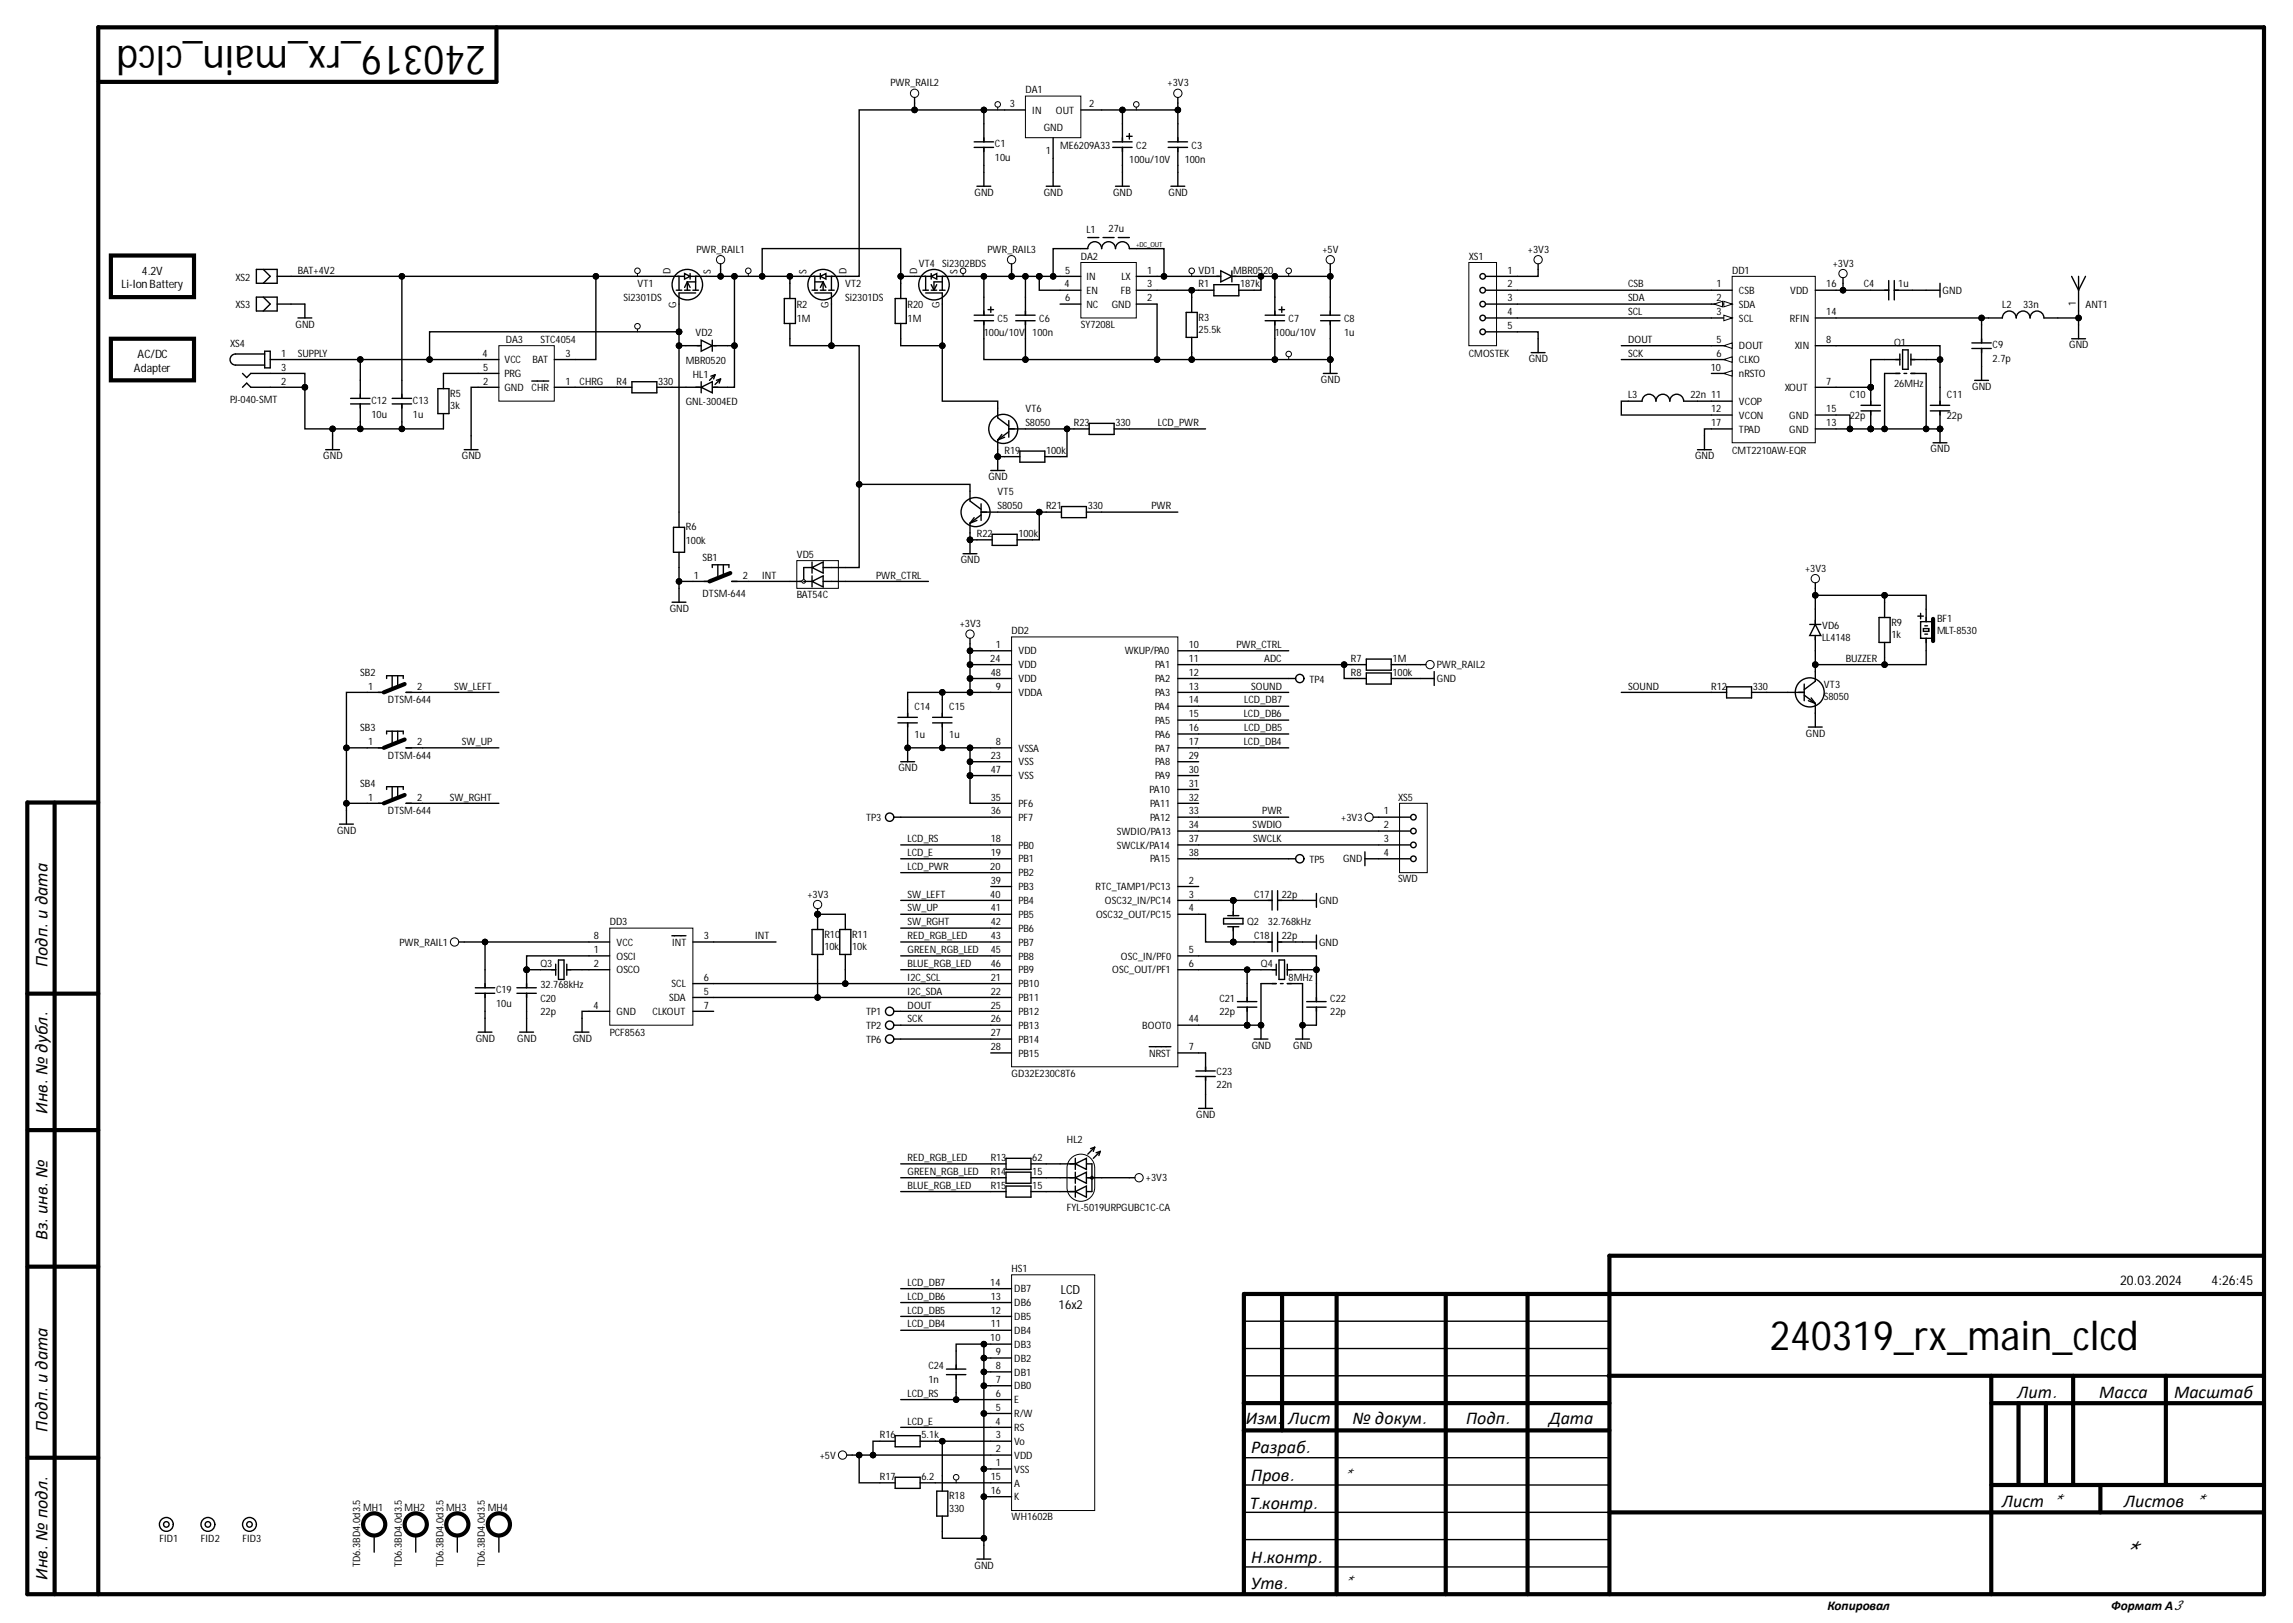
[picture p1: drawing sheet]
<svg xmlns="http://www.w3.org/2000/svg" width="420mm" height="297mm" viewBox="0 0 420 297" stroke-linecap="round" stroke-linejoin="round" font-family="sans-serif">
<defs><g id="words">
<g font-size="7.4">
<text x="89" y="8.4" transform="rotate(-180 89 8.4)">240319_rx_main_clcd</text>
<text x="324" y="247">240319_rx_main_clcd</text>
</g>
<text font-size="5" x="388.2" y="285.8">*</text>
<g font-size="3.3">
<text x="8.7" y="177" transform="rotate(-90 8.7 177)">Подп. и дата</text>
<text x="8.7" y="203.9" transform="rotate(-90 8.7 203.9)">Инв. № дубл.</text>
<text x="8.7" y="227" transform="rotate(-90 8.7 227)">Вз. инв. №</text>
<text x="369.4" y="255.8">Лит.</text>
<text x="384.3" y="255.8">Масса</text>
<text x="398" y="255.8">Масштаб</text>
<text x="8.7" y="262" transform="rotate(-90 8.7 262)">Подп. и дата</text>
<text x="228.1" y="260.6">Изм.</text>
<text x="235.9" y="260.6">Лист</text>
<text x="247.6" y="260.6">№ докум.</text>
<text x="268.4" y="260.6">Подп.</text>
<text x="283.6" y="260.6">Дата</text>
<text x="229.1" y="266">Разраб.</text>
<text x="229.1" y="271">Пров.</text>
<text x="366.6" y="275.9">Лист *</text>
<text x="388.9" y="275.9">Листов *</text>
<text x="228.8" y="276.1">Т.контр.</text>
<text x="229.1" y="286">Н.контр.</text>
<text x="8.7" y="289.1" transform="rotate(-90 8.7 289.1)">Инв. № подл.</text>
<text x="229.1" y="290.8">Утв.</text>
</g>
<g font-size="2.9">
<text x="245.7" y="270.8">*</text>
<text x="245.8" y="290.4">*</text>
</g>
<g font-size="2.5">
<text x="388.1" y="235.2">20.03.2024</text>
<text x="404.9" y="235.2">4:26:45</text>
<text x="334.6" y="294.6">Копировал</text>
<text x="386.5" y="294.6">Формат А3</text>
</g>
<g font-size="2.3">
<text x="193.8" y="239.6">16x2</text>
<text x="194.2" y="236.8">LCD</text>
</g>
<g font-size="2.1">
<text x="22.2" y="52.8">Li-IonBattery</text>
<text x="26" y="50.2">4.2V</text>
<text x="25.2" y="65.5">AC/DC</text>
<text x="24.5" y="68">Adapter</text>
</g>
<g font-size="1.9">
<text x="163" y="15.8">PWR_RAIL2</text>
<text x="187.7" y="17.1">DA1</text>
<text x="213.8" y="15.8">+3V3</text>
<text x="184.9" y="19.6">3</text>
<text x="189" y="20.8">IN</text>
<text x="191.1" y="23.9">GND</text>
<text x="193.3" y="20.8">OUT</text>
<text x="199.4" y="19.6">2</text>
<text x="182.1" y="27">C1</text>
<text x="182.1" y="29.5">10u</text>
<text x="191.4" y="28.2">1</text>
<text x="194.1" y="27.2">ME6209A33</text>
<text x="206.8" y="29.8">100u/10V</text>
<text x="208" y="27.2">C2</text>
<text x="216.9" y="29.8">100n</text>
<text x="218.2" y="27.2">C3</text>
<text x="178.4" y="35.9">GND</text>
<text x="191.1" y="35.9">GND</text>
<text x="203.8" y="35.9">GND</text>
<text x="213.9" y="35.9">GND</text>
<text x="127.5" y="46.3">PWR_RAIL1</text>
<text x="180.8" y="46.3">PWR_RAIL3</text>
<text x="197.9" y="47.5">DA2</text>
<text x="198.9" y="42.7">L1</text>
<text x="202.9" y="42.5">27u</text>
<text x="242.1" y="46.3">+5V</text>
<text x="268.9" y="47.5">XS1</text>
<text x="279.7" y="46.3">+3V3</text>
<text x="43.1" y="51.3">XS2</text>
<text x="54.5" y="50.1">BAT+4V2</text>
<text x="116.7" y="52.6">VT1</text>
<text x="122.8" y="50.1" transform="rotate(-90 122.8 50.1)">D</text>
<text x="130.1" y="50.1" transform="rotate(-90 130.1 50.1)">S</text>
<text x="147.6" y="50.1" transform="rotate(-90 147.6 50.1)">S</text>
<text x="154.7" y="52.6">VT2</text>
<text x="155" y="50.1" transform="rotate(-90 155 50.1)">D</text>
<text x="167.9" y="50.1" transform="rotate(-90 167.9 50.1)">D</text>
<text x="168.2" y="48.8">VT4 Si2302BDS</text>
<text x="175.3" y="50.1" transform="rotate(-90 175.3 50.1)">S</text>
<text x="194.9" y="52.6">4</text>
<text x="195" y="50.1">5</text>
<text x="198.9" y="51.3">IN</text>
<text x="198.9" y="53.8">EN</text>
<text x="205.2" y="53.8">FB</text>
<text x="205.3" y="51.3">LX</text>
<text x="210.1" y="50.1">1</text>
<text x="210.1" y="52.6">3</text>
<text x="219.4" y="52.6">R1</text>
<text x="219.4" y="50.1">VD1</text>
<text x="225.8" y="50.1">MBR0520</text>
<text x="227" y="52.6">187k</text>
<text x="276" y="50.1">1</text>
<text x="276" y="52.6">2</text>
<text x="298.1" y="52.6">CSB</text>
<text x="314.2" y="52.6">1</text>
<text x="317.1" y="50.1">DD1</text>
<text x="318.4" y="53.8">CSB</text>
<text x="327.8" y="53.8">VDD</text>
<text x="334.4" y="52.6">16</text>
<text x="335.5" y="48.8">+3V3</text>
<text x="341.2" y="52.6">C4</text>
<text x="347.5" y="52.6">1u</text>
<text x="355.7" y="53.8">GND</text>
<text x="43.1" y="56.4">XS3</text>
<text x="54.1" y="60">GND</text>
<text x="114.2" y="55.1">Si2301DS</text>
<text x="123.8" y="56.4" transform="rotate(-90 123.8 56.4)">G</text>
<text x="145.9" y="56.4">R2</text>
<text x="145.9" y="59">1M</text>
<text x="151.7" y="56.4" transform="rotate(-90 151.7 56.4)">G</text>
<text x="154.7" y="55.1">Si2301DS</text>
<text x="166.2" y="56.4">R20</text>
<text x="166.2" y="59">1M</text>
<text x="172" y="56.4" transform="rotate(-90 172 56.4)">G</text>
<text x="182.7" y="59">C5</text>
<text x="190.3" y="59">C6</text>
<text x="195" y="55.1">6</text>
<text x="197.9" y="60">SY7208L</text>
<text x="198.9" y="56.3">NC</text>
<text x="203.5" y="56.3">GND</text>
<text x="210.1" y="55.1">2</text>
<text x="219.4" y="58.7">R3</text>
<text x="235.9" y="59">C7</text>
<text x="246.1" y="59">C8</text>
<text x="276" y="55.1">3</text>
<text x="276" y="57.7">4</text>
<text x="298.1" y="55.1">SDA</text>
<text x="298.1" y="57.7">SCL</text>
<text x="314.2" y="55.1">2</text>
<text x="314.2" y="57.7">3</text>
<text x="318.4" y="56.3">SDA</text>
<text x="318.4" y="58.9">SCL</text>
<text x="327.7" y="58.9">RFIN</text>
<text x="334.4" y="57.7">14</text>
<text x="366.6" y="56.4">L2</text>
<text x="370.4" y="56.4">33n</text>
<text x="380" y="56" transform="rotate(-90 380 56)">1</text>
<text x="381.8" y="56.4">ANT1</text>
<text x="42.1" y="63.5">XS4</text>
<text x="51.5" y="65.3">1</text>
<text x="54.5" y="65.3">SUPPLY</text>
<text x="88.4" y="65.3">4</text>
<text x="92.6" y="62.8">DA3</text>
<text x="98.9" y="62.8">STC4054</text>
<text x="103.5" y="65.3">3</text>
<text x="127.3" y="61.5">VD2</text>
<text x="180.1" y="61.5">100u/10V</text>
<text x="189" y="61.5">100n</text>
<text x="219.4" y="61">25.5k</text>
<text x="233.4" y="61.5">100u/10V</text>
<text x="246.1" y="61.5">1u</text>
<text x="268.9" y="65.3">CMOSTEK</text>
<text x="276" y="60.2">5</text>
<text x="298.1" y="62.8">DOUT</text>
<text x="298.1" y="65.3">SCK</text>
<text x="314.2" y="65.3">6</text>
<text x="314.2" y="62.8">5</text>
<text x="318.4" y="63.9">DOUT</text>
<text x="328.6" y="63.9">XIN</text>
<text x="334.4" y="62.8">8</text>
<text x="346.8" y="63.3">Q1</text>
<text x="364.8" y="63.8">C9</text>
<text x="378.8" y="63.8">GND</text>
<text x="51.5" y="70.4">2</text>
<text x="51.5" y="67.8">3</text>
<text x="88.5" y="67.8">5</text>
<text x="88.5" y="70.4">2</text>
<text x="92.3" y="69">PRG</text>
<text x="92.3" y="66.5">VCC</text>
<text x="92.3" y="71.6">GND</text>
<text x="97.3" y="71.6">CHR</text>
<text x="97.5" y="66.5">BAT</text>
<text x="103.5" y="70.4">1</text>
<text x="106.1" y="70.4">CHRG</text>
<text x="112.9" y="70.4">R4</text>
<text x="120.5" y="70.4">330</text>
<text x="125.6" y="66.6">MBR0520</text>
<text x="126.8" y="69.1">HL1</text>
<text x="241.8" y="70.1">GND</text>
<text x="279.9" y="66.3">GND</text>
<text x="313.2" y="67.8">10</text>
<text x="318.4" y="66.5">CLKO</text>
<text x="318.4" y="69">nRSTO</text>
<text x="326.7" y="71.6">XOUT</text>
<text x="334.4" y="70.4">7</text>
<text x="346.8" y="70.9">26MHz</text>
<text x="361.1" y="71.4">GND</text>
<text x="364.8" y="66.3">2.7p</text>
<text x="42.1" y="73.7">PJ-040-SMT</text>
<text x="68" y="73.9">C12</text>
<text x="68" y="76.5">10u</text>
<text x="75.6" y="73.9">C13</text>
<text x="75.6" y="76.5">1u</text>
<text x="82.4" y="72.7">R5</text>
<text x="82.4" y="74.9">3k</text>
<text x="125.6" y="74.2">GNL-3004ED</text>
<text x="187.7" y="75.5">VT6</text>
<text x="187.7" y="78">S8050</text>
<text x="196.6" y="78">R23</text>
<text x="204.2" y="78">330</text>
<text x="212" y="78">LCD_PWR</text>
<text x="298.1" y="72.9">L3</text>
<text x="309.5" y="72.9">22n 11</text>
<text x="313.3" y="75.5">12</text>
<text x="313.3" y="78">17</text>
<text x="318.4" y="76.6">VCON</text>
<text x="318.4" y="74.1">VCOP</text>
<text x="327.6" y="76.6">GND</text>
<text x="334.4" y="78">13</text>
<text x="334.4" y="75.5">15</text>
<text x="338.7" y="72.9">C10</text>
<text x="338.7" y="76.7">22p</text>
<text x="356.4" y="72.9">C11</text>
<text x="356.4" y="76.7">22p</text>
<text x="183.9" y="83.1">R19</text>
<text x="191.5" y="83.1">100k</text>
<text x="317.1" y="83.1">CMT2210AW-EQR</text>
<text x="318.4" y="79.2">TPAD</text>
<text x="327.6" y="79.2">GND</text>
<text x="353.5" y="82.8">GND</text>
<text x="59.2" y="84.1">GND</text>
<text x="84.6" y="84.1">GND</text>
<text x="181" y="87.9">GND</text>
<text x="310.3" y="84.1">GND</text>
<text x="182.7" y="90.7">VT5</text>
<text x="182.7" y="93.2">S8050</text>
<text x="191.5" y="93.2">R21</text>
<text x="199.1" y="93.2">330</text>
<text x="210.8" y="93.2">PWR</text>
<text x="125.6" y="97">R6</text>
<text x="125.6" y="99.6">100k</text>
<text x="178.8" y="98.3">R22</text>
<text x="186.5" y="98.3">100k</text>
<text x="127" y="105.9">1</text>
<text x="128.6" y="102.6">SB1</text>
<text x="136" y="105.9">2</text>
<text x="139.5" y="105.9">INT</text>
<text x="145.9" y="102.1">VD5</text>
<text x="160.4" y="105.9">PWR_CTRL</text>
<text x="175.9" y="103.1">GND</text>
<text x="330.5" y="104.6">+3V3</text>
<text x="122.6" y="112">GND</text>
<text x="128.6" y="109.2">DTSM-644</text>
<text x="145.9" y="109.5">BAT54C</text>
<text x="354.7" y="113.8">BF1</text>
<text x="175.7" y="114.8">+3V3</text>
<text x="182.3" y="118.6">1</text>
<text x="185.2" y="116.1">DD2</text>
<text x="186.5" y="119.8">VDD</text>
<text x="205.9" y="119.8">WKUP/PA0</text>
<text x="217.7" y="118.6">10</text>
<text x="226.4" y="118.6">PWR_CTRL</text>
<text x="333.6" y="115">VD6</text>
<text x="333.6" y="117.3">LL4148</text>
<text x="346.3" y="114.5">R9</text>
<text x="346.3" y="116.8">1k</text>
<text x="354.7" y="116.1">MLT-8530</text>
<text x="66" y="123.7">SB2</text>
<text x="181.3" y="121.1">24</text>
<text x="181.4" y="123.7">48</text>
<text x="186.5" y="122.3">VDD</text>
<text x="186.5" y="124.9">VDD</text>
<text x="211.5" y="122.3">PA1</text>
<text x="211.5" y="124.9">PA2</text>
<text x="217.7" y="121.1">11</text>
<text x="217.7" y="123.7">12</text>
<text x="231.4" y="121.1">ADC</text>
<text x="239.7" y="124.9">TP4</text>
<text x="247.3" y="121.1">R7</text>
<text x="247.3" y="123.7">R8</text>
<text x="255" y="121.1">1M</text>
<text x="255" y="123.7">100k</text>
<text x="263.1" y="122.3">PWR_RAIL2</text>
<text x="263.1" y="124.9">GND</text>
<text x="333.9" y="125.9">VT3</text>
<text x="337.9" y="121.1">BUZZER</text>
<text x="67.4" y="126.2">1</text>
<text x="71" y="128.7">DTSM-644</text>
<text x="76.4" y="126.2">2</text>
<text x="83.1" y="126.2">SW_LEFT</text>
<text x="167.4" y="130">C14</text>
<text x="173.8" y="130">C15</text>
<text x="182.3" y="126.2">9</text>
<text x="186.5" y="127.4">VDDA</text>
<text x="211.4" y="129.9">PA4</text>
<text x="211.5" y="127.4">PA3</text>
<text x="217.7" y="126.2">13</text>
<text x="217.7" y="128.7">14</text>
<text x="217.7" y="131.3">15</text>
<text x="227.7" y="131.3">LCD_DB6</text>
<text x="227.8" y="128.7">LCD_DB7</text>
<text x="229.1" y="126.2">SOUND</text>
<text x="298.1" y="126.2">SOUND</text>
<text x="313.3" y="126.2">R12</text>
<text x="320.9" y="126.2">330</text>
<text x="333.9" y="128.2">S8050</text>
<text x="66" y="133.8">SB3</text>
<text x="67.4" y="136.4">1</text>
<text x="76.4" y="136.4">2</text>
<text x="84.6" y="136.4">SW_UP</text>
<text x="167.4" y="135.1">1u</text>
<text x="173.8" y="135.1">1u</text>
<text x="182.3" y="136.4">8</text>
<text x="186.5" y="137.5">VSSA</text>
<text x="211.5" y="132.5">PA5</text>
<text x="211.5" y="135">PA6</text>
<text x="211.5" y="137.5">PA7</text>
<text x="217.7" y="133.8">16</text>
<text x="217.7" y="136.4">17</text>
<text x="227.7" y="136.4">LCD_DB4</text>
<text x="227.8" y="133.8">LCD_DB5</text>
<text x="330.6" y="134.8">GND</text>
<text x="66" y="144">SB4</text>
<text x="71" y="138.9">DTSM-644</text>
<text x="164.5" y="141.2">GND</text>
<text x="181.4" y="138.9">23</text>
<text x="181.4" y="141.4">47</text>
<text x="186.5" y="140.1">VSS</text>
<text x="186.5" y="142.6">VSS</text>
<text x="211.5" y="140.1">PA8</text>
<text x="211.5" y="142.6">PA9</text>
<text x="217.7" y="138.9">29</text>
<text x="217.7" y="141.4">30</text>
<text x="217.7" y="144">31</text>
<text x="67.4" y="146.5">1</text>
<text x="71" y="149.1">DTSM-644</text>
<text x="76.4" y="146.5">2</text>
<text x="82.4" y="146.5">SW_RGHT</text>
<text x="181.4" y="146.5">35</text>
<text x="181.4" y="149.1">36</text>
<text x="186.5" y="147.7">PF6</text>
<text x="210.5" y="145.2">PA10</text>
<text x="210.6" y="147.7">PA11</text>
<text x="217.7" y="146.5">32</text>
<text x="217.7" y="149.1">33</text>
<text x="231.1" y="149.1">PWR</text>
<text x="253.3" y="149.1">1</text>
<text x="256" y="146.5">XS5</text>
<text x="61.7" y="152.6">GND</text>
<text x="158.6" y="150.3">TP3</text>
<text x="166.2" y="154.1">LCD_RS</text>
<text x="181.4" y="154.1">18</text>
<text x="186.5" y="155.3">PB0</text>
<text x="186.5" y="150.2">PF7</text>
<text x="204.5" y="152.8">SWDIO/PA13</text>
<text x="204.5" y="155.3">SWCLK/PA14</text>
<text x="210.6" y="150.2">PA12</text>
<text x="217.7" y="151.6">34</text>
<text x="217.7" y="154.1">37</text>
<text x="229.3" y="151.6">SWDIO</text>
<text x="229.4" y="154.1">SWCLK</text>
<text x="245.6" y="150.2">+3V3</text>
<text x="253.3" y="154.1">3</text>
<text x="253.3" y="151.6">2</text>
<text x="166.2" y="156.7">LCD_E</text>
<text x="166.2" y="159.2">LCD_PWR</text>
<text x="181.3" y="159.2">20</text>
<text x="181.4" y="156.7">19</text>
<text x="181.4" y="161.7">39</text>
<text x="186.5" y="157.9">PB1</text>
<text x="186.5" y="160.4">PB2</text>
<text x="210.6" y="157.9">PA15</text>
<text x="217.7" y="161.7">2</text>
<text x="217.7" y="156.7">38</text>
<text x="239.7" y="157.9">TP5</text>
<text x="245.9" y="157.9">GND</text>
<text x="253.3" y="156.7">4</text>
<text x="256" y="161.5">SWD</text>
<text x="147.8" y="164.3">+3V3</text>
<text x="166.2" y="166.8">SW_UP</text>
<text x="166.2" y="164.3">SW_LEFT</text>
<text x="181.3" y="164.3">40</text>
<text x="181.4" y="166.8">41</text>
<text x="186.5" y="162.9">PB3</text>
<text x="186.5" y="165.5">PB4</text>
<text x="200.6" y="162.9">RTC_TAMP1/PC13</text>
<text x="202.3" y="165.5">OSC32_IN/PC14</text>
<text x="217.7" y="166.8">4</text>
<text x="217.7" y="164.3">3</text>
<text x="229.6" y="164.3">C17</text>
<text x="234.7" y="164.3">22p</text>
<text x="241.5" y="165.5">GND</text>
<text x="73.1" y="173.1">PWR_RAIL1</text>
<text x="108.7" y="171.9">8</text>
<text x="111.6" y="169.4">DD3</text>
<text x="112.9" y="173.1">VCC</text>
<text x="123" y="173.1">INT</text>
<text x="128.9" y="171.9">3</text>
<text x="138.3" y="171.9">INT</text>
<text x="150.9" y="171.6">R10</text>
<text x="150.9" y="173.9">10k</text>
<text x="156" y="171.6">R11</text>
<text x="156" y="173.9">10k</text>
<text x="166.2" y="171.9">RED_RGB_LED</text>
<text x="166.2" y="169.4">SW_RGHT</text>
<text x="181.4" y="169.4">42</text>
<text x="181.4" y="171.9">43</text>
<text x="186.5" y="168">PB5</text>
<text x="186.5" y="170.5">PB6</text>
<text x="186.5" y="173.1">PB7</text>
<text x="200.7" y="168">OSC32_OUT/PC15</text>
<text x="228.3" y="169.4">Q2</text>
<text x="229.6" y="171.9">C18</text>
<text x="232.1" y="169.4">32.768kHz</text>
<text x="234.7" y="171.9">22p</text>
<text x="241.5" y="173.1">GND</text>
<text x="98.9" y="177">Q3</text>
<text x="108.7" y="174.4">1</text>
<text x="108.7" y="177">2</text>
<text x="112.9" y="175.6">OSCI</text>
<text x="112.9" y="178.2">OSCO</text>
<text x="128.9" y="179.5">6</text>
<text x="166.2" y="179.5">I2C_SCL</text>
<text x="166.2" y="174.4">GREEN_RGB_LED</text>
<text x="166.2" y="177">BLUE_RGB_LED</text>
<text x="181.4" y="179.5">21</text>
<text x="181.4" y="174.4">45</text>
<text x="181.4" y="177">46</text>
<text x="186.5" y="175.6">PB8</text>
<text x="186.5" y="178.2">PB9</text>
<text x="203.6" y="178.2">OSC_OUT/PF1</text>
<text x="205.2" y="175.6">OSC_IN/PF0</text>
<text x="217.7" y="174.4">5</text>
<text x="217.7" y="177">6</text>
<text x="230.9" y="177">Q4</text>
<text x="235.9" y="179.5">8MHz</text>
<text x="90.8" y="181.8">C19</text>
<text x="90.8" y="184.3">10u</text>
<text x="98.9" y="180.8">32.768kHz</text>
<text x="98.9" y="183.3">C20</text>
<text x="98.9" y="185.9">22p</text>
<text x="108.7" y="184.6">4</text>
<text x="112.9" y="185.8">GND</text>
<text x="119.5" y="185.8">CLKOUT</text>
<text x="122.5" y="183.2">SDA</text>
<text x="123" y="180.7">SCL</text>
<text x="128.9" y="182">5</text>
<text x="128.9" y="184.6">7</text>
<text x="158.6" y="185.9">TP1</text>
<text x="166.2" y="184.6">DOUT</text>
<text x="166.2" y="182">I2C_SDA</text>
<text x="181.4" y="182">22</text>
<text x="181.4" y="184.6">25</text>
<text x="186.5" y="180.7">PB10</text>
<text x="186.5" y="183.2">PB11</text>
<text x="186.5" y="185.8">PB12</text>
<text x="223.2" y="183.3">C21</text>
<text x="223.2" y="185.9">22p</text>
<text x="243.5" y="183.3">C22</text>
<text x="243.5" y="185.9">22p</text>
<text x="87.1" y="190.7">GND</text>
<text x="94.7" y="190.7">GND</text>
<text x="104.9" y="190.7">GND</text>
<text x="111.6" y="189.7">PCF8563</text>
<text x="158.6" y="188.4">TP2</text>
<text x="158.6" y="190.9">TP6</text>
<text x="166.2" y="187.1">SCK</text>
<text x="181.4" y="187.1">26</text>
<text x="181.4" y="189.7">27</text>
<text x="186.5" y="188.3">PB13</text>
<text x="186.5" y="190.8">PB14</text>
<text x="209.1" y="188.3">BOOT0</text>
<text x="217.7" y="187.1">44</text>
<text x="229.2" y="191.9">GND</text>
<text x="236.8" y="191.9">GND</text>
<text x="181.4" y="192.2">28</text>
<text x="185.2" y="197">GD32E230C8T6</text>
<text x="186.5" y="193.4">PB15</text>
<text x="210.4" y="193.4">NRST</text>
<text x="217.7" y="192.2">7</text>
<text x="222.7" y="196.8">C23</text>
<text x="222.7" y="199.1">22n</text>
<text x="195.3" y="209.2">HL2</text>
<text x="219" y="204.6">GND</text>
<text x="166.2" y="212.5">RED_RGB_LED</text>
<text x="166.2" y="215">GREEN_RGB_LED</text>
<text x="181.4" y="215">R14</text>
<text x="181.4" y="212.5">R13</text>
<text x="189" y="215">15</text>
<text x="189" y="212.5">62</text>
<text x="166.2" y="217.6">BLUE_RGB_LED</text>
<text x="181.4" y="217.6">R15</text>
<text x="189" y="217.6">15</text>
<text x="195.3" y="221.6">FYL-5019URPGUBC1C-CA</text>
<text x="209.8" y="216.2">+3V3</text>
<text x="185.2" y="232.8">HS1</text>
<text x="166.2" y="237.9">LCD_DB6</text>
<text x="166.2" y="235.3">LCD_DB7</text>
<text x="181.3" y="235.3">14</text>
<text x="181.4" y="237.9">13</text>
<text x="185.7" y="236.5">DB7</text>
<text x="185.7" y="239.1">DB6</text>
<text x="166.2" y="243">LCD_DB4</text>
<text x="166.2" y="240.4">LCD_DB5</text>
<text x="181.3" y="245.5">10</text>
<text x="181.4" y="240.4">12</text>
<text x="181.4" y="243">11</text>
<text x="185.7" y="241.6">DB5</text>
<text x="185.7" y="244.1">DB4</text>
<text x="170" y="250.6">C24</text>
<text x="182.3" y="248">9</text>
<text x="182.3" y="250.6">8</text>
<text x="185.7" y="246.7">DB3</text>
<text x="185.7" y="249.2">DB2</text>
<text x="185.7" y="251.8">DB1</text>
<text x="166.2" y="255.6">LCD_RS</text>
<text x="170" y="253.1">1n</text>
<text x="182.3" y="253.1">7</text>
<text x="182.3" y="255.6">6</text>
<text x="185.7" y="254.3">DB0</text>
<text x="185.7" y="256.8">E</text>
<text x="161.1" y="263.3">R16</text>
<text x="166.2" y="260.7">LCD_E</text>
<text x="168.7" y="263.3">5.1k</text>
<text x="182.2" y="260.7">4</text>
<text x="182.3" y="258.2">5</text>
<text x="182.3" y="263.3">3</text>
<text x="185.7" y="259.4">R/W</text>
<text x="185.7" y="261.9">RS</text>
<text x="150.1" y="267">+5V</text>
<text x="182.3" y="265.8">2</text>
<text x="182.3" y="268.3">1</text>
<text x="185.7" y="264.4">Vo</text>
<text x="185.7" y="267">VDD</text>
<text x="185.7" y="269.5">VSS</text>
<text x="161.1" y="270.9">R17</text>
<text x="168.7" y="270.9">6.2</text>
<text x="173.8" y="274.4">R18</text>
<text x="181.4" y="270.9">15</text>
<text x="181.4" y="273.4">16</text>
<text x="185.7" y="272.1">A</text>
<text x="185.7" y="274.6">K</text>
<text x="66.5" y="276.5">MH1</text>
<text x="74.1" y="276.5">MH2</text>
<text x="81.7" y="276.5">MH3</text>
<text x="89.3" y="276.5">MH4</text>
<text x="173.8" y="276.7">330</text>
<text x="185.2" y="278.2">WH1602B</text>
<text x="29.2" y="282.3">FID1</text>
<text x="36.8" y="282.3">FID2</text>
<text x="44.4" y="282.3">FID3</text>
<text x="66" y="286.9" transform="rotate(-90 66 286.9)">TD6.3BD4.0d3.5</text>
<text x="73.6" y="286.9" transform="rotate(-90 73.6 286.9)">TD6.3BD4.0d3.5</text>
<text x="81.2" y="286.9" transform="rotate(-90 81.2 286.9)">TD6.3BD4.0d3.5</text>
<text x="88.8" y="286.9" transform="rotate(-90 88.8 286.9)">TD6.3BD4.0d3.5</text>
<text x="178.4" y="287.1">GND</text>
</g>
<text font-size="1.3" x="208" y="45.2">+DC_OUT</text>
</g></defs>
<g fill="none" stroke="#000" stroke-width=".76">
<path d="M90.9 5v10h-72.8M5 146.9v144.9h409.5v-286.8h-396.5v286.8M5.1 146.9h12.9M10 146.9v144.9M5 181.9h13M5.1 206.8h12.9M5.1 231.8h12.9M234.7 236.9v24.9M244.7 236.8v55M264.7 236.8v55M279.7 236.8v55M414.5 236.8h-186.8v54.8"/>
<path d="M414.5 229.8h-119.8v62M227.7 256.8h67M294.5 251.8h120M364.6 251.8v40M364.6 256.8h49.9M369.6 256.8v15M374.6 256.8v15M379.6 251.8v20M396.5 251.8v20M5.1 266.8h12.9M227.7 261.8h67M294.7 276.8h119.8"/>
<path d="M364.6 271.8h49.9M384.5 271.8v5"/>
</g>
<path d="M215.6 17.8v1.1M60.9 79.8v2.5M59.6 82.3h2.6M227.7 246.8h67M227.7 241.8h67M227.7 251.8h67M227.7 276.8h67M227.7 266.8h67M227.7 271.8h67M227.7 281.8h67M227.7 286.8h67" fill="none" stroke="#000" stroke-width=".25"/>
<circle cx="215.6" cy="17.1" r=".76" fill="none" stroke="#000" stroke-width=".18"/>
<path d="M91.3 63.3h10.2v10.1h-10.2z" fill-rule="evenodd" fill="#fff"/>
<path d="M91.3 63.3h10.2v10.1h-10.2z" fill="none" stroke="#000" stroke-width=".18"/>
<g fill="none" stroke="#000" stroke-width=".25">
<path d="M121.8 50.6h3.5M123.8 53.1h1M124.3 50.6v2.5M125.3 53.1h1M126.3 50.6h3.1M126.3 50.1v1M126.9 53.1h1M127.4 53.6h-3.1v2.1M127.4 50.6v2.5M127.4 51.6h-1.6v1.5M64.2 72.9h3.5M64.2 73.9h3.5"/>
<path d="M66 69.6v3.3M66 73.9v3.3M71.8 72.9h3.5M71.8 73.9h3.5M73.6 69.6v3.3M73.6 73.9v3.3M80.2 71.1h2v4.6h-2zM81.2 68.3v2.8M81.2 75.7v2.8M87.5 68.3h3.8M87.5 65.8h3.8M87.5 70.9h3.8"/>
<path d="M97.4 69.7h3.1M101.5 65.8h3.8M101.5 70.9h3.8"/>
<circle cx="125.8" cy="52.1" r="2.79"/>
</g>
<path d="M125.3 50.1l1 .5-1 .5z" fill="#fff"/>
<g fill="none" stroke="#000" stroke-width=".25">
<path d="M178.4 26h3.5M178.4 27h3.5M180.1 22.7v3.3M180.1 27v3.3M125.3 50.1l1 .5-1 .5zM125.3 52.6l.5-1 .5 1M125.6 63.3h2.8M128.4 62.2l2 1.1-2 1zM130.4 63.3h2.8M130.4 62.2v2.1M123.3 96.5h2v4.6h-2zM124.3 93.7v2.8"/>
<path d="M123 110.2h2.6M124.3 101.1v2.8M124.3 107.7v2.5"/>
</g>
<path d="M187.7 17.6h10.2v7.6h-10.2z" fill-rule="evenodd" fill="#fff"/>
<path d="M187.7 17.6h10.2v7.6h-10.2z" fill="none" stroke="#000" stroke-width=".18"/>
<g fill="none" stroke="#000" stroke-width=".25">
<path d="M178.9 34.1h2.5M180.1 31.5v2.6M183.9 20.1h3.8M191.5 34.1h2.6M192.8 25.2v3.8M192.8 31.5v2.6M197.9 20.1h3.8M213.9 26h3.5M213.9 27h3.5M214.4 34.1h2.5M215.6 22.7v3.3M215.6 27v3.3"/>
<path d="M215.6 31.5v2.6M143.6 54.6h2v4.6h-2zM144.6 51.8v2.8M144.6 59.2v2.8M147.1 50.6h3.1M148.7 53.1h1M149.2 53.6h3v2.1M149.2 50.6v2.5M149.2 51.6h1.5v1.5M150.2 53.1h1M150.2 50.1v1M151.2 50.6h3.6"/>
<path d="M151.7 53.1h1M152.2 50.6v2.5"/>
<circle cx="150.7" cy="52.1" r="2.79"/>
</g>
<path d="M20.3 46.8h15.2v7.6h-15.2z" fill="none" stroke="#000" stroke-width=".76"/>
<path d="M150.2 50.6l1-.5v1z" fill="#fff"/>
<g fill="none" stroke="#000" stroke-width=".25">
<path d="M203.7 26h3.6M203.7 27h3.6M204.2 34.1h2.6M205.5 22.7v3.3M205.5 27v3.3M205.5 31.5v2.6M206.3 24.9h1M206.8 24.4v1.1M131.9 48.3v1M150.2 50.6l1-.5v1zM150.2 52.6l.5-1 .5 1M125.6 70.9h2.8"/>
<path d="M128.4 69.9v2M130.4 70.9h2.8M130.9 68.6l-1 1M130.9 68.6l-.2 .8M130.9 68.6l-.7 .2M131.9 69.4l-1 1M131.9 69.4l-.2 .7M131.9 69.4l-.7 .2"/>
</g>
<circle cx="131.9" cy="47.5" r=".76" fill="none" stroke="#000" stroke-width=".18"/>
<path d="M128.4 70.9l2-1v2z" fill="#fff"/>
<path d="M128.4 70.9l2-1v2z" fill="none" stroke="#000" stroke-width=".25"/>
<path d="M256.2 147h5.1v12.7h-5.1z" fill-rule="evenodd" fill="#fff"/>
<path d="M256.2 147h5.1v12.7h-5.1z" fill="none" stroke="#000" stroke-width=".18"/>
<g fill="none" stroke="#000" stroke-width=".25">
<path d="M112.9 70.9h2.8M115.7 69.9h4.6v2h-4.6zM120.3 70.9h2.7M126.9 106.4h3M130.4 103.9v-.5h3v.5M131.4 103.4v2.5M132.4 103.4v2M134 106.4h3M252.4 149.6h5.9M252.4 154.6h5.9M252.4 157.2h5.9M252.4 152.1h5.9"/>
<path d="M218.9 196h3.6M218.9 197h3.6M220.7 192.7v3.3M220.7 197v3.3"/>
<circle cx="258.8" cy="152.1" r=".51"/>
<circle cx="258.8" cy="154.6" r=".51"/>
<circle cx="258.8" cy="157.2" r=".51"/>
<circle cx="258.8" cy="149.6" r=".51"/>
</g>
<path d="M133.7 104.9l-3.8 1.5" fill="none" stroke="#000" stroke-width=".76"/>
<path d="M185.2 116.6h30.4v78.6h-30.4z" fill-rule="evenodd" fill="#fff"/>
<g fill="none" stroke="#000" stroke-width=".18">
<path d="M185.2 116.6h30.4v78.6h-30.4z"/>
<circle cx="225.8" cy="164.8" r=".51"/>
<circle cx="225.8" cy="172.4" r=".51"/>
</g>
<g fill="none" stroke="#000" stroke-width=".25">
<path d="M181.4 119.1h3.8M215.6 119.1h3.8M67.2 136.9h3.1M67.2 126.7h3.1M70.8 124.2v-.5h3v.5M70.8 134.3v-.5h3v.5M71.8 123.7v2.5M71.8 133.8v2.6M72.8 123.7v2M72.8 133.8v2.1M74.3 136.9h3.1M74.3 126.7h3.1"/>
<path d="M181.4 136.9h3.8M181.4 126.7h3.8M181.4 121.6h3.8M181.4 124.2h3.8M181.4 139.4h3.8M215.6 136.9h3.8M215.6 126.7h3.8M215.6 121.6h3.8M215.6 124.2h3.8M215.6 129.3h3.8M215.6 131.8h3.8M215.6 134.3h3.8"/>
<path d="M215.6 139.4h3.8M67.2 147h3.1M70.8 144.5v-.5h3v.5M71.8 144v2.5M72.8 144v2M74.3 147h3.1M181.4 154.6h3.8M181.4 157.2h3.8M181.4 159.7h3.8M181.4 141.9h3.8M181.4 147h3.8M181.4 149.6h3.8"/>
<path d="M215.6 154.6h3.8M215.6 157.2h3.8M215.6 141.9h3.8M215.6 144.5h3.8M215.6 147h3.8M215.6 149.6h3.8M215.6 152.1h3.8M249.9 157.2h2.5M249.9 155.9v2.5M181.4 167.3h3.8M181.4 162.2h3.8M181.4 164.8h3.8"/>
<path d="M181.4 174.9h3.8M181.4 177.5h3.8M181.4 169.9h3.8M181.4 172.4h3.8M215.6 167.3h3.8M215.6 162.2h3.8M215.6 164.8h3.8M215.6 174.9h3.8M215.6 177.5h3.8M224 168.1h3.6v1h-3.6zM224.8 169.6h2M224.8 167.6h2"/>
<path d="M225.8 164.8v2.8M225.8 169.6v2.8M229.6 164.8h3.3M229.6 172.4h3.3M230.9 177.5h2.8M232.9 163v3.6M232.9 170.6v3.6M233.7 176.5v2M233.9 164.8h3.3M233.9 172.4h3.3M233.9 163v3.6M233.9 170.6v3.6"/>
<path d="M234.2 175.7h1v3.6h-1zM235.7 177.5h2.8M235.7 176.5v2M163.6 185.1h1.3M163.6 187.6h1.3M181.4 192.7h3.8M181.4 180h3.8M181.4 182.6h3.8M181.4 185.1h3.8M181.4 187.6h3.8M181.4 190.2h3.8M210.4 191.6h4"/>
<path d="M215.6 192.7h3.8M215.6 187.6h3.8M230.9 180h2.8M234.4 180h.5M235.7 180h2.8"/>
<circle cx="162.9" cy="187.6" r=".76"/>
<circle cx="162.9" cy="185.1" r=".76"/>
</g>
<g fill="#000">
<circle cx="225.8" cy="164.8" r=".51"/>
<circle cx="225.8" cy="172.4" r=".51"/>
</g>
<path d="M74.1 135.3l-3.8 1.6M74.1 125.2l-3.8 1.5M74.1 145.5l-3.8 1.5" fill="none" stroke="#000" stroke-width=".76"/>
<path d="M317.1 50.6h15.2v30.4h-15.2z" fill-rule="evenodd" fill="#fff"/>
<path d="M317.1 50.6h15.2v30.4h-15.2z" fill="none" stroke="#000" stroke-width=".18"/>
<path d="M332.3 58.2h3.9M313.3 76h3.8M313.3 65.8h3.8M332.3 76h3.9M332.3 78.5h3.9" fill="none" stroke="#000" stroke-width=".25"/>
<path d="M315.6 65.8l1.5-.5v1z" fill="#fff"/>
<path d="M315.6 65.8l1.5-.5v1z" fill="none" stroke="#000" stroke-width=".18"/>
<path d="M313.3 53.1h3.8M313.3 55.7h3.8M332.3 70.9h3.9M332.3 63.3h3.9" fill="none" stroke="#000" stroke-width=".25"/>
<path d="M315.6 55.1l1.5 .6-1.5 .5z" fill="#fff"/>
<path d="M315.6 55.1l1.5 .6-1.5 .5z" fill="none" stroke="#000" stroke-width=".18"/>
<path d="M313.8 55.7l1.6-.6v1.1z" fill="#fff"/>
<path d="M313.8 55.7l1.6-.6v1.1z" fill="none" stroke="#000" stroke-width=".18"/>
<path d="M313.3 68.3h3.8" fill="none" stroke="#000" stroke-width=".25"/>
<path d="M315.6 68.3l1.5-.5v1.1z" fill="#fff"/>
<path d="M315.6 68.3l1.5-.5v1.1z" fill="none" stroke="#000" stroke-width=".18"/>
<path d="M313.3 58.2h3.8M313.3 73.4h3.8" fill="none" stroke="#000" stroke-width=".25"/>
<path d="M315.6 57.7l1.5 .5-1.5 .5z" fill="#fff"/>
<path d="M315.6 57.7l1.5 .5-1.5 .5z" fill="none" stroke="#000" stroke-width=".18"/>
<path d="M332.3 53.1h3.9M313.3 63.3h3.8" fill="none" stroke="#000" stroke-width=".25"/>
<path d="M315.6 63.3l1.5-.5v1z" fill="#fff"/>
<g fill="none" stroke="#000" stroke-width=".18">
<path d="M315.6 63.3l1.5-.5v1z"/>
<circle cx="337.4" cy="50.1" r=".76"/>
<circle cx="342.5" cy="78.5" r=".51"/>
<circle cx="342.5" cy="70.9" r=".51"/>
<circle cx="355.2" cy="78.5" r=".51"/>
</g>
<g fill="none" stroke="#000" stroke-width=".25">
<path d="M337.4 50.8v1M342.5 53.1h3.3M345.8 51.3v3.6M346.8 53.1h3.3M346.8 51.3v3.6M352.6 53.1h2.6M355.2 51.8v2.6M362.8 59.5v3.3M364.1 58.2h2.5a1.27 1.27 0 0 1 1.3-1.3 1.27 1.27 0 0 1 1.2 1.3 1.27 1.27 0 0 1 1.3-1.3 1.27 1.27 0 0 1 1.3 1.3 1.27 1.27 0 0 1 1.2-1.3 1.27 1.27 0 0 1 1.3 1.3h2.5M379.3 50.6l1.2 2.5 1.3-2.5M380.5 50.6v6.3M298.1 73.4h2.5a1.27 1.27 0 0 1 1.3-1.2 1.27 1.27 0 0 1 1.3 1.2 1.27 1.27 0 0 1 1.2-1.2 1.27 1.27 0 0 1 1.3 1.2 1.27 1.27 0 0 1 1.3-1.2 1.27 1.27 0 0 1 1.2 1.2h2.6"/>
<path d="M313.3 78.5h3.8M340.7 74.2h3.6M340.7 75.2h3.6M342.5 70.9v3.3M342.5 75.2v3.3M353.4 74.2h3.6M353.4 75.2h3.6M355.2 70.9v3.3M355.2 75.2v5.8M361 63.8h3.6M361 62.8h3.6M362.8 63.8v3.3"/>
<path d="M353.9 81h2.5"/>
</g>
<g fill="#000">
<circle cx="342.5" cy="78.5" r=".51"/>
<circle cx="342.5" cy="70.9" r=".51"/>
<circle cx="355.2" cy="78.5" r=".51"/>
</g>
<path d="M268.9 48h5.1v15.3h-5.1z" fill-rule="evenodd" fill="#fff"/>
<g fill="none" stroke="#000" stroke-width=".18">
<path d="M268.9 48h5.1v15.3h-5.1z"/>
<circle cx="281.6" cy="47.5" r=".76"/>
<circle cx="250.7" cy="149.6" r=".76"/>
<circle cx="228.3" cy="187.6" r=".51"/>
<circle cx="230.9" cy="187.6" r=".51"/>
<circle cx="238.5" cy="187.6" r=".51"/>
</g>
<g fill="none" stroke="#000" stroke-width=".25">
<path d="M272 50.6h5.8M272 55.7h5.8M272 58.2h5.8M272 53.1h5.8M281.6 48.3v1M380.5 59.5v2.5M86.3 79.8v2.5M272 60.7h5.8M280.3 64.5h2.6M281.6 62v2.5M312.1 79.8v2.5M361.5 69.6h2.6"/>
<path d="M362.8 67.1v2.5M379.3 62h2.5M85 82.3h2.5M310.8 82.3h2.5M62.2 150.8h2.5M63.4 148.3v2.5M251.4 149.6h1M238.5 172.4h2.5M238.5 164.8h2.5M241 163.5v2.6M241 171.1v2.6M226.6 183.3h3.5"/>
<path d="M226.6 184.3h3.5M228.3 180v3.3M228.3 184.3v3.3M229.6 190.2h2.5M230.9 187.6v2.6M237.2 190.2h2.5M238.5 187.6v2.6M239.2 183.3h3.6M239.2 184.3h3.6M241 180v3.3M241 184.3v3.3M219.4 202.9h2.6"/>
<path d="M220.7 200.3v2.6M30.2 279h.3"/>
<circle cx="271.5" cy="53.1" r=".51"/>
<circle cx="271.5" cy="50.6" r=".51"/>
<circle cx="271.5" cy="58.2" r=".51"/>
<circle cx="271.5" cy="55.7" r=".51"/>
<circle cx="271.5" cy="60.7" r=".51"/>
<circle cx="30.5" cy="279" r="1.27"/>
</g>
<g fill="#000">
<circle cx="228.3" cy="187.6" r=".51"/>
<circle cx="230.9" cy="187.6" r=".51"/>
<circle cx="238.5" cy="187.6" r=".51"/>
</g>
<circle cx="30.5" cy="279" r=".51" fill="#fff"/>
<g fill="none" stroke="#000" stroke-width=".25">
<path d="M37.8 279h.3"/>
<circle cx="30.5" cy="279" r=".51"/>
<circle cx="38.1" cy="279" r="1.27"/>
</g>
<circle cx="38.1" cy="279" r=".51" fill="#fff"/>
<g fill="none" stroke="#000" stroke-width=".25">
<path d="M45.4 279h.3"/>
<circle cx="38.1" cy="279" r=".51"/>
<circle cx="45.7" cy="279" r="1.27"/>
</g>
<circle cx="45.7" cy="279" r=".51" fill="#fff"/>
<g fill="none" stroke="#000" stroke-width=".25">
<path d="M177.6 116.8v1M164.4 132.3h3.5M164.4 131.3h3.5M166.2 128v3.3M166.2 132.3v3.3M170.7 132.3h3.6M170.7 131.3h3.6M172.5 128v3.3M172.5 132.3v3.3M313.3 126.7h2.8M316.1 125.7h4.6v2h-4.6zM320.7 126.7h2.8"/>
<path d="M327.3 126.7h3M330.3 127.2l2 1.5M330.3 125.2v3M331.1 128.2l1.2 .5M331.1 133.1h2.5M331.6 127.7l.7 1M332.3 122.9v1.8l-2 1.5M332.3 128.7v4.4"/>
<circle cx="331.3" cy="126.7" r="2.66"/>
<circle cx="45.7" cy="279" r=".51"/>
</g>
<circle cx="177.6" cy="116.1" r=".76" fill="none" stroke="#000" stroke-width=".18"/>
<path d="M111.6 169.9h15.3v17.7h-15.3z" fill-rule="evenodd" fill="#fff"/>
<g fill="none" stroke="#000" stroke-width=".18">
<path d="M111.6 169.9h15.3v17.7h-15.3z"/>
<circle cx="243.5" cy="65.8" r=".51"/>
<circle cx="261.8" cy="121.6" r=".76"/>
<circle cx="96.4" cy="177.5" r=".51"/>
<circle cx="149.7" cy="165.5" r=".76"/>
<circle cx="149.7" cy="167.3" r=".51"/>
</g>
<g fill="none" stroke="#000" stroke-width=".25">
<path d="M242.3 68.3h2.5M243.5 65.8v2.5M345 65.8h2.8M345 68.3h2.8M347.8 64.8v2M348.3 64h1v3.6h-1zM348.6 68.3h.5M349.9 65.8h2.7M349.9 64.8v2M349.9 68.3h2.7M331.3 114.3h2.1M332.3 114.3l1.1 2h-2.1z"/>
<path d="M332.3 111.5v2.8M332.3 116.3v2.8M247.4 121.6h2.7M247.4 124.2h2.7M250.1 120.6h4.6v2.1h-4.6zM250.1 123.2h4.6v2h-4.6zM254.7 121.6h2.8M254.7 124.2h2.8M260 121.6h1.1M260 124.2h2.6M262.6 122.9v2.5M88.8 177.5v3.3"/>
<path d="M96.4 177.5v3.3M98.9 177.5h2.8M101.7 176.5v2M102.2 175.7h1.1v3.6h-1.1zM103.8 177.5h2.8M103.8 176.5v2M107.8 174.9h3.8M107.8 177.5h3.8M107.8 172.4h3.8M123 171.3h2.6M126.9 172.4h3.8M148.7 170.1h2v4.6h-2z"/>
<path d="M149.7 166.3v3.8M149.7 174.7v2.8M153.7 170.1h2.1v4.6h-2.1zM154.8 167.3v2.8M154.8 174.7v2.8M87 181.8h3.6M87 180.8h3.6M87.5 188.9h2.6M88.8 181.8v3.3M88.8 186.4v2.5M94.6 181.8h3.6M94.6 180.8h3.6"/>
<path d="M95.1 188.9h2.6M96.4 181.8v3.3M96.4 186.4v2.5M105.3 188.9h2.5M106.6 186.4v2.5M107.8 185.1h3.8M126.9 182.6h3.8M126.9 180h3.8M126.9 185.1h3.8"/>
</g>
<g fill="#000">
<circle cx="243.5" cy="65.8" r=".51"/>
<circle cx="96.4" cy="177.5" r=".51"/>
<circle cx="149.7" cy="167.3" r=".51"/>
</g>
<path d="M197.9 48h10.1v10.2h-10.1z" fill-rule="evenodd" fill="#fff"/>
<g fill="none" stroke="#000" stroke-width=".18">
<path d="M182.7 19.6v.5M208 19.6v.5M116.7 50.1v.5M137 50.1v.5M197.9 48h10.1v10.2h-10.1zM218.2 50.1v.5M235.9 50.1v.5M116.7 60.2v.5M235.9 65.3v.5"/>
<circle cx="167.4" cy="17.1" r=".76"/>
<circle cx="182.7" cy="19.1" r=".51"/>
<circle cx="208" cy="19.1" r=".51"/>
<circle cx="116.7" cy="49.6" r=".51"/>
<circle cx="116.7" cy="59.7" r=".51"/>
<circle cx="137" cy="49.6" r=".51"/>
<circle cx="218.2" cy="49.6" r=".51"/>
<circle cx="235.9" cy="49.6" r=".51"/>
<circle cx="243.5" cy="47.5" r=".76"/>
<circle cx="235.9" cy="64.8" r=".51"/>
<circle cx="332.3" cy="105.9" r=".76"/>
<circle cx="208.5" cy="215.5" r=".76"/>
<circle cx="154.3" cy="266.3" r=".76"/>
</g>
<g fill="none" stroke="#000" stroke-width=".25">
<path d="M167.4 17.8v1M46.9 49.3h3.8v2.5h-3.8zM46.9 54.4h3.8v2.5h-3.8zM48.2 49.3l1.3 1.3-1.3 1.2M48.2 54.4l1.3 1.3-1.3 1.2M50.7 50.6h2.6M50.7 55.7h2.6M54.5 58.2h2.6M55.8 55.7v2.5M178.4 57.7h3.5M178.4 58.7h3.5M180.1 54.4v3.3"/>
<path d="M180.1 58.7v3.3M180.9 56.7h1M181.4 56.2v1M186 57.7h3.5M186 58.7h3.5M187.7 54.4v3.3M187.7 58.7v3.3M194.1 50.6h3.8M194.1 53.1h3.8M194.1 55.7h3.8M197.9 45.5h1.3a1.27 1.27 0 0 1 1.2-1.3 1.27 1.27 0 0 1 1.3 1.3 1.27 1.27 0 0 1 1.3-1.3 1.27 1.27 0 0 1 1.2 1.3 1.27 1.27 0 0 1 1.3-1.3 1.27 1.27 0 0 1 1.3 1.3h1.2M199.2 43.5h2"/>
<path d="M201.9 43.5h2.1M204.7 43.5h2.1M208 50.6h3.8M208 53.1h3.8M208 55.7h3.8M217.2 57.2h2v4.5h-2zM218.2 54.4v2.8M219.4 53.1h2.8M220.7 50.6h2.8M222.2 52.1h4.6v2h-4.6zM223.5 49.6l2 1-2 1zM225.5 50.6h2.8"/>
<path d="M225.5 49.6v2M226.8 53.1h2.8M231.6 57.7h3.6M231.6 58.7h3.6M233.4 54.4v3.3M233.4 58.7v3.3M234.2 56.7h1M234.7 56.2v1M241.8 57.7h3.5M241.8 58.7h3.5M243.5 48.3v1M243.5 54.4v3.3"/>
<path d="M243.5 58.7v3.3M44.4 70.9l.8-.8 .7 .8h6.1M44.4 68.3l.8 .8 .7-.8h6.1M48.5 64.8h-5.4a1.02 1.02 0 0 0-1 1 1.02 1.02 0 0 0 1 1h5.4M48.5 64.3h1v3h-1zM49.5 65.8h2.5M218.2 61.7v2.8M332.3 106.7v1M344 113h2v4.6h-2zM345 110.2v2.8M345 117.6v2.8M351.1 112.8h1"/>
<path d="M351.6 113.8h2.1v3h-2.1zM351.6 112.3v1M352.1 115h1v.6h-1zM352.4 114.5h.5M352.4 116.1h.5M352.6 111.5v2.3M352.6 116.8v2.3M181.4 215.5h2.8M181.4 218.1h2.8M181.4 213h2.8M184.2 214.5h4.6v2.1h-4.6zM184.2 212h4.6v2h-4.6z"/>
<path d="M184.2 217.1h4.6v2h-4.6zM188.8 215.5h2.7M188.8 218.1h2.7M188.8 213h2.7M206.8 215.5h1M173.3 250.6h3.5M173.3 251.6h3.5M175.1 247.3v3.3M175.1 251.6v3.3M155 266.3h1M161.1 263.8h2.8M161.1 271.4h2.8"/>
<path d="M163.9 262.8h4.6v2h-4.6zM163.9 270.4h4.6v2h-4.6zM168.5 263.8h2.7M168.5 271.4h2.7M171.5 272.9h2v4.6h-2zM172.5 270.1v2.8M172.5 277.5v2.8M68.5 281.3v2.8M178.9 285.3h2.5M180.1 282.8v2.5"/>
</g>
<path d="M20.3 62h15.2v7.6h-15.2zM353.9 113.3v4" fill="none" stroke="#000" stroke-width=".76"/>
<circle cx="68.5" cy="279" r="2.03" fill="#fff"/>
<circle cx="68.5" cy="279" r="2.03" fill="none" stroke="#000" stroke-width=".76"/>
<path d="M76.1 281.3v2.8" fill="none" stroke="#000" stroke-width=".25"/>
<circle cx="76.1" cy="279" r="2.03" fill="#fff"/>
<circle cx="76.1" cy="279" r="2.03" fill="none" stroke="#000" stroke-width=".76"/>
<path d="M83.7 281.3v2.8" fill="none" stroke="#000" stroke-width=".25"/>
<circle cx="83.7" cy="279" r="2.03" fill="#fff"/>
<circle cx="83.7" cy="279" r="2.03" fill="none" stroke="#000" stroke-width=".76"/>
<path d="M91.3 281.3v2.8" fill="none" stroke="#000" stroke-width=".25"/>
<circle cx="91.3" cy="279" r="2.03" fill="#fff"/>
<circle cx="91.3" cy="279" r="2.03" fill="none" stroke="#000" stroke-width=".76"/>
<path d="M200.4 210l-1.2 1.2M200.4 210l-.7 .2M200.4 210l-.2 .7M201.4 210.7l-1.2 1.3M201.4 210.7l-.7 .3M201.4 210.7l-.2 .8" fill="none" stroke="#000" stroke-width=".25"/>
<path d="M196.3 211.8a2.53 2.53 0 0 1 2.7-.3 2.53 2.53 0 0 1 1.4 2.3v3.5a2.54 2.54 0 0 1-2.5 2.6 2.54 2.54 0 0 1-2.6-2.6v-3.5a2.54 2.54 0 0 1 1-2z" fill="#fff"/>
<path d="M196.3 211.8a2.53 2.53 0 0 1 2.7-.3 2.53 2.53 0 0 1 1.4 2.3v3.5a2.54 2.54 0 0 1-2.5 2.6 2.54 2.54 0 0 1-2.6-2.6v-3.5a2.54 2.54 0 0 1 1-2z" fill="none" stroke="#000" stroke-width=".18"/>
<path d="M194.1 213h2.5M196.9 217.1v2M198.9 218.1h1M199.2 215.5h2.5" fill="none" stroke="#000" stroke-width=".25"/>
<path d="M196.9 215.5l2-1v2.1z" fill="#fff"/>
<path d="M195.9 213h1M196.9 215.5l2-1v2.1zM196.9 212v2M198.9 213h1" fill="none" stroke="#000" stroke-width=".25"/>
<path d="M196.9 213l2-1v2z" fill="#fff"/>
<path d="M196.9 213l2-1v2zM196.9 214.5v2.1M198.9 215.5h1" fill="none" stroke="#000" stroke-width=".25"/>
<path d="M196.9 218.1l2-1v2z" fill="#fff"/>
<path d="M194.1 215.5h2.8M194.1 218.1h2.8M196.9 218.1l2-1v2zM199.8 215.4h.3v.3h-.3zM199.9 213v5.1" fill="none" stroke="#000" stroke-width=".25"/>
<g fill="none" stroke="#000" stroke-width=".18">
<path d="M175.1 270.9v.5"/>
<circle cx="175.1" cy="270.4" r=".51"/>
</g>
<path d="M185.2 233.3h15.2v43.2h-15.2z" fill-rule="evenodd" fill="#fff"/>
<path d="M185.2 233.3h15.2v43.2h-15.2z" fill="none" stroke="#000" stroke-width=".18"/>
<g fill="none" stroke="#000" stroke-width=".25">
<path d="M167.4 50.6h3.1M169 53.1h1M169.5 53.6h3v2.1M169.5 50.6v2.5M170.5 53.1h1M170.5 50.1v1M171.5 50.6h3.6M172 53.1h1M172.5 50.6v2.5M172.5 51.6h-1.5v1.5M181.4 235.9h3.8M181.4 238.4h3.8"/>
<path d="M181.4 240.9h3.8M181.4 243.5h3.8M181.4 246h3.8M181.4 248.5h3.8M181.4 251.1h3.8M181.4 253.6h3.8M181.4 256.2h3.8M181.4 258.7h3.8M181.4 261.2h3.8M181.4 263.8h3.8M181.4 266.3h3.8M181.4 268.8h3.8"/>
<path d="M181.4 271.4h3.8M181.4 273.9h3.8"/>
<circle cx="171" cy="52.1" r="2.79"/>
</g>
<path d="M170.5 50.6l1-.5v1z" fill="#fff"/>
<g fill="none" stroke="#000" stroke-width=".25">
<path d="M163.9 54.6h2v4.6h-2zM164.9 51.8v2.8M164.9 59.2v2.8M170.5 50.6l1-.5v1zM170.5 52.1l.5 1 .5-1M183.9 83.6h2.8M186.7 82.6h4.6v2h-4.6zM191.3 83.6h2.8M235.9 124.2h1.3M163.6 149.6h1.3M235.9 157.2h1.3M163.6 190.2h1.3"/>
<circle cx="238" cy="124.2" r=".76"/>
<circle cx="162.9" cy="149.6" r=".76"/>
<circle cx="238" cy="157.2" r=".76"/>
<circle cx="162.9" cy="190.2" r=".76"/>
</g>
<path d="M145.9 102.6h7.6v5.1h-7.6z" fill-rule="evenodd" fill="#fff"/>
<path d="M145.9 102.6h7.6v5.1h-7.6z" fill="none" stroke="#000" stroke-width=".18"/>
<path d="M147.1 103.9v2.5h-2.5M152.2 106.4h2.6M152.2 103.9h2.6" fill="none" stroke="#000" stroke-width=".25"/>
<circle cx="147.1" cy="106.4" r=".33" fill="#fff"/>
<g fill="none" stroke="#000" stroke-width=".18">
<path d="M176.3 50.1v.5"/>
<circle cx="167.4" cy="20.1" r=".51"/>
<circle cx="180.1" cy="20.1" r=".51"/>
<circle cx="205.5" cy="20.1" r=".51"/>
<circle cx="215.6" cy="20.1" r=".51"/>
<circle cx="73.6" cy="50.6" r=".51"/>
<circle cx="109.1" cy="50.6" r=".51"/>
<circle cx="131.9" cy="50.6" r=".51"/>
<circle cx="134.5" cy="50.6" r=".51"/>
<circle cx="139.5" cy="50.6" r=".51"/>
<circle cx="144.6" cy="50.6" r=".51"/>
<circle cx="164.9" cy="50.6" r=".51"/>
<circle cx="176.3" cy="49.6" r=".51"/>
<circle cx="180.1" cy="50.6" r=".51"/>
<circle cx="185.2" cy="47.5" r=".76"/>
<circle cx="185.2" cy="50.6" r=".51"/>
<circle cx="187.7" cy="50.6" r=".51"/>
<circle cx="190.3" cy="50.6" r=".51"/>
<circle cx="192.8" cy="50.6" r=".51"/>
<circle cx="213.1" cy="50.6" r=".51"/>
<circle cx="218.2" cy="53.1" r=".51"/>
<circle cx="230.9" cy="50.6" r=".51"/>
<circle cx="233.4" cy="50.6" r=".51"/>
<circle cx="243.5" cy="50.6" r=".51"/>
<circle cx="337.4" cy="53.1" r=".51"/>
<circle cx="362.8" cy="58.2" r=".51"/>
<circle cx="380.5" cy="58.2" r=".51"/>
<circle cx="55.8" cy="70.9" r=".51"/>
<circle cx="60.9" cy="78.5" r=".51"/>
<circle cx="66" cy="78.5" r=".51"/>
<circle cx="66" cy="65.8" r=".51"/>
<circle cx="73.6" cy="78.5" r=".51"/>
<circle cx="78.6" cy="65.8" r=".51"/>
<circle cx="124.3" cy="60.7" r=".51"/>
<circle cx="124.3" cy="63.3" r=".51"/>
<circle cx="134.5" cy="63.3" r=".51"/>
<circle cx="152.2" cy="63.3" r=".51"/>
<circle cx="172.5" cy="63.3" r=".51"/>
<circle cx="187.7" cy="65.8" r=".51"/>
<circle cx="195.3" cy="78.5" r=".51"/>
<circle cx="211.8" cy="65.8" r=".51"/>
<circle cx="218.2" cy="65.8" r=".51"/>
<circle cx="233.4" cy="65.8" r=".51"/>
<circle cx="243.5" cy="65.8" r=".51"/>
<circle cx="338.7" cy="78.5" r=".51"/>
<circle cx="342.5" cy="78.5" r=".51"/>
<circle cx="342.5" cy="70.9" r=".51"/>
<circle cx="345" cy="78.5" r=".51"/>
<circle cx="352.6" cy="78.5" r=".51"/>
<circle cx="355.2" cy="78.5" r=".51"/>
<circle cx="355.2" cy="65.8" r=".51"/>
<circle cx="157.3" cy="88.6" r=".51"/>
<circle cx="177.6" cy="98.8" r=".51"/>
<circle cx="182.7" cy="83.6" r=".51"/>
<circle cx="190.3" cy="93.7" r=".51"/>
<circle cx="124.3" cy="106.4" r=".51"/>
<circle cx="147.1" cy="106.4" r=".33"/>
<circle cx="177.6" cy="119.1" r=".51"/>
<circle cx="332.3" cy="109" r=".51"/>
<circle cx="345" cy="109" r=".51"/>
<circle cx="63.4" cy="136.9" r=".51"/>
<circle cx="166.2" cy="136.9" r=".51"/>
<circle cx="172.5" cy="136.9" r=".51"/>
<circle cx="172.5" cy="126.7" r=".51"/>
<circle cx="177.6" cy="136.9" r=".51"/>
<circle cx="177.6" cy="139.4" r=".51"/>
<circle cx="177.6" cy="121.6" r=".51"/>
<circle cx="177.6" cy="126.7" r=".51"/>
<circle cx="177.6" cy="124.2" r=".51"/>
<circle cx="246.1" cy="121.6" r=".51"/>
<circle cx="332.3" cy="121.6" r=".51"/>
<circle cx="345" cy="121.6" r=".51"/>
<circle cx="63.4" cy="147" r=".51"/>
<circle cx="177.6" cy="141.9" r=".51"/>
<circle cx="83.2" cy="172.4" r=".76"/>
<circle cx="88.8" cy="172.4" r=".51"/>
<circle cx="96.4" cy="177.5" r=".51"/>
<circle cx="149.7" cy="167.3" r=".51"/>
<circle cx="225.8" cy="164.8" r=".51"/>
<circle cx="225.8" cy="172.4" r=".51"/>
<circle cx="228.3" cy="177.5" r=".51"/>
<circle cx="241" cy="177.5" r=".51"/>
<circle cx="149.7" cy="182.6" r=".51"/>
<circle cx="154.8" cy="180" r=".51"/>
<circle cx="228.3" cy="187.6" r=".51"/>
<circle cx="230.9" cy="187.6" r=".51"/>
<circle cx="238.5" cy="187.6" r=".51"/>
<circle cx="175.1" cy="256.2" r=".51"/>
<circle cx="180.1" cy="253.6" r=".51"/>
<circle cx="180.1" cy="251.1" r=".51"/>
<circle cx="180.1" cy="248.5" r=".51"/>
<circle cx="180.1" cy="246" r=".51"/>
<circle cx="180.1" cy="258.7" r=".51"/>
<circle cx="157.3" cy="266.3" r=".51"/>
<circle cx="159.8" cy="266.3" r=".51"/>
<circle cx="172.5" cy="263.8" r=".51"/>
<circle cx="180.1" cy="273.9" r=".51"/>
<circle cx="180.1" cy="268.8" r=".51"/>
<circle cx="180.1" cy="281.5" r=".51"/>
</g>
<g fill="none" stroke="#000" stroke-width=".25">
<path d="M167.4 18.9v1.2h12.7M215.6 18.9v1.2M167.4 20.1h-10.1v30.5h-2.5M180.1 30.3v1.2M183.9 20.1h-3.8v2.6M192.8 29v2.5M201.7 20.1h13.9v2.6M205.5 20.1v2.6M205.5 30.3v1.2M215.6 30.3v1.2M53.3 50.6h55.8v15.2h-3.8M53.3 55.7h2.5"/>
<path d="M73.6 50.6v19M109.1 50.6h12.7M124.3 55.7v5M129.4 50.6h17.7M131.9 49.3v1.3M134.5 50.6v12.7h-1.3M139.5 50.6v-5.1h25.4v5.1h2.5M144.6 50.6v1.2M152.2 55.7v7.6M164.9 50.6v1.2M172.5 55.7v7.6M175.1 50.6h15.2"/>
<path d="M180.1 50.6v3.8M185.2 48.3v2.3M187.7 50.6v3.8M190.3 50.6v2.5h3.8M190.3 50.6h3.8M197.9 45.5h-5.1v5.1M208 45.5h5.1v5.1h7.6M211.8 55.7v10.1h31.7v-3.8M211.8 50.6h1.3M211.8 53.1h6.4M219.4 53.1h-1.2v1.3M228.3 50.6h2.6v2.5h-1.3"/>
<path d="M230.9 50.6h2.5v3.8M233.4 50.6h10.1v3.8M243.5 49.3v1.3M277.8 58.2h35.5M277.8 55.7h35.5M277.8 53.1h35.5M281.6 49.3v1.3h-3.8M336.2 58.2h27.9M336.2 53.1h6.3M337.4 51.8v1.3M350.1 53.1h2.5M362.8 58.2v1.3"/>
<path d="M376.7 58.2h3.8M380.5 56.9v2.6M52 65.8h14v3.8M52 70.9h3.8v7.6h5.1M52 68.3h3.8v2.6M66 65.8h21.5M66 77.2v1.3M73.6 77.2v1.3M81.2 78.5h-20.3v1.3M81.2 68.3h6.3M87.5 70.9h-1.2v8.9M105.3 70.9h7.6"/>
<path d="M123 70.9h2.6M124.3 60.7h-45.7v5.1M124.3 60.7v33M124.3 63.3h1.3M134.5 63.3v7.6h-1.3M144.6 62v1.3h12.7v40.6h-2.5M164.9 62v1.3h7.6v10.1h10.2v3.1l2 1.5M180.1 62v3.8h31.7M183.4 79.5l-.7 1M184.7 78.5h14.7M184.7 79l-2 1.5M184.7 77v3"/>
<path d="M187.7 62v3.8M195.3 78.5v5.1h-1.2M199.4 77.5h4.6v2h-4.6zM204 78.5h16.7M218.2 64.5v1.3M233.4 62v3.8M277.8 60.7h3.8v1.3M296.8 63.3h16.5M296.8 65.8h16.5M298.1 73.4h-1.3v2.6h16.5M310.8 73.4h2.5M313.3 78.5h-1.2v1.3"/>
<path d="M336.2 76h2.5v2.5h-2.5M336.2 63.3h19v7.6M338.7 78.5h16.5M345 65.8h-2.5v5.1h-6.3M345 68.3v10.2M352.6 65.8h2.6M352.6 68.3v10.2M157.3 88.6h20.3v3.1l2 1.5M177.6 95.8v5.5M177.6 98.8h4M178.4 94.7l-.8 1.1M178.9 95.2l-1.3 .6"/>
<path d="M179.6 93.7h14.7M179.6 94.2l-2 1.6M179.6 92.2v3M181.4 86.1h2.5M181.6 97.8h4.6v2h-4.6zM182.7 80.5v5.6M182.7 83.6h1.2M183.9 80l-1.2 .5M190.3 93.7v5.1h-4.1M194.3 92.7h4.6v2h-4.6zM198.9 93.7h16.7M124.3 103.9v3.8"/>
<path d="M124.3 106.4h2.6M137 106.4h7.6M147.1 103.9h1.6M147.1 106.4h1.6M148.7 106.4l2-1v2zM148.7 103.9l2-1v2zM148.7 102.9v2M148.7 105.4v2M150.7 103.9h1.5M150.7 106.4h1.5M154.8 106.4h15.2M176.3 101.3h2.6"/>
<path d="M177.6 117.8v1.3M181.4 119.1h-3.8v2.5M219.4 119.1h16.5M332.3 107.7v3.8M332.3 119.1v2.5M332.3 109h12.7M345 110.2v-1.2h7.6v2.5M352.6 119.1v2.5h-20.3v1.3M63.4 136.9h3.8M67.2 126.7h-3.8v20.3h3.8M77.4 136.9h13.9M77.4 126.7h13.9"/>
<path d="M164.9 139.4h2.5M166.2 135.6v1.3h11.4M166.2 136.9v2.5M172.5 126.7v1.3M172.5 135.6v1.3M177.6 126.7h-11.4v1.3M181.4 124.2h-3.8v2.5h3.8M181.4 121.6h-3.8v2.6M181.4 136.9h-3.8v2.5M181.4 139.4h-3.8v2.5M219.4 136.9h16.5M219.4 126.7h16.5"/>
<path d="M219.4 121.6h26.7M219.4 124.2h16.5M219.4 129.3h16.5M219.4 131.8h16.5M219.4 134.3h16.5M247.4 121.6h-1.3v2.6h1.3M257.5 121.6h2.5M257.5 124.2h2.5M296.8 126.7h16.5M323.5 126.7h3.8M345 120.4v1.2M63.4 147v1.3"/>
<path d="M77.4 147h13.9M164.9 154.6h16.5M164.9 149.6h16.5M164.9 157.2h16.5M164.9 159.7h16.5M177.6 141.9v5.1h3.8M177.6 141.9h3.8M219.4 152.1h33M219.4 154.6h33M219.4 149.6h16.5M219.4 157.2h16.5M84 172.4h23.8"/>
<path d="M88.8 172.4v5.1M106.6 177.5h1.2M107.8 174.9h-11.4v2.6h2.5M130.7 172.4h11.4M149.7 167.3h5.1M149.7 177.5v5.1M154.8 177.5v2.5M164.9 172.4h16.5M164.9 164.8h16.5M164.9 177.5h16.5M164.9 167.3h16.5M164.9 174.9h16.5"/>
<path d="M164.9 169.9h16.5M219.4 167.3h1.3v5.1h8.9M219.4 177.5h8.9v2.5M219.4 174.9h21.6v2.6M219.4 164.8h10.2M228.3 177.5h2.6M237.2 172.4h1.3M237.2 164.8h1.3M238.5 177.5h2.5v2.5M88.8 185.1v1.3M96.4 185.1v1.3M107.8 185.1h-1.2v1.3"/>
<path d="M130.7 182.6h50.7M130.7 180h50.7M164.9 187.6h16.5M164.9 185.1h16.5M164.9 190.2h16.5M219.4 192.7h1.3M230.9 180v7.6h-11.5M238.5 180v7.6h2.5M164.9 213h16.5M164.9 215.5h16.5M164.9 218.1h16.5M191.5 213h2.6"/>
<path d="M191.5 215.5h2.6M191.5 218.1h2.6M201.7 215.5h5.1M164.9 235.9h16.5M164.9 238.4h16.5M164.9 256.2h16.5M164.9 240.9h16.5M164.9 243.5h16.5M175.1 254.9v1.3M180.1 253.6v5.1h1.3M180.1 258.7v10.1h1.3M180.1 246h-5v1.3"/>
<path d="M181.4 251.1h-1.3v2.5h1.3M181.4 248.5h-1.3v2.6M181.4 246h-1.3v2.5M157.3 266.3v5.1h3.8M159.8 266.3h21.6M161.1 263.8h-1.3v2.5h-3.8M164.9 261.2h16.5M171.2 263.8h1.3v6.3M171.2 271.4h10.2M172.5 263.8h8.9M180.1 268.8v14M180.1 273.9h1.3"/>
<path d="M172.5 280.3v1.2h7.6"/>
<circle cx="183.7" cy="78.5" r="2.66"/>
<circle cx="178.6" cy="93.7" r="2.66"/>
</g>
<g fill="#000">
<circle cx="167.4" cy="20.1" r=".51"/>
<circle cx="180.1" cy="20.1" r=".51"/>
<circle cx="205.5" cy="20.1" r=".51"/>
<circle cx="215.6" cy="20.1" r=".51"/>
<circle cx="73.6" cy="50.6" r=".51"/>
<circle cx="109.1" cy="50.6" r=".51"/>
<circle cx="131.9" cy="50.6" r=".51"/>
<circle cx="134.5" cy="50.6" r=".51"/>
<circle cx="139.5" cy="50.6" r=".51"/>
<circle cx="144.6" cy="50.6" r=".51"/>
<circle cx="164.9" cy="50.6" r=".51"/>
<circle cx="180.1" cy="50.6" r=".51"/>
<circle cx="185.2" cy="50.6" r=".51"/>
<circle cx="187.7" cy="50.6" r=".51"/>
<circle cx="190.3" cy="50.6" r=".51"/>
<circle cx="192.8" cy="50.6" r=".51"/>
<circle cx="213.1" cy="50.6" r=".51"/>
<circle cx="218.2" cy="53.1" r=".51"/>
<circle cx="230.9" cy="50.6" r=".51"/>
<circle cx="233.4" cy="50.6" r=".51"/>
<circle cx="243.5" cy="50.6" r=".51"/>
<circle cx="337.4" cy="53.1" r=".51"/>
<circle cx="362.8" cy="58.2" r=".51"/>
<circle cx="380.5" cy="58.2" r=".51"/>
<circle cx="55.8" cy="70.9" r=".51"/>
<circle cx="60.9" cy="78.5" r=".51"/>
<circle cx="66" cy="78.5" r=".51"/>
<circle cx="66" cy="65.8" r=".51"/>
<circle cx="73.6" cy="78.5" r=".51"/>
<circle cx="78.6" cy="65.8" r=".51"/>
<circle cx="124.3" cy="60.7" r=".51"/>
<circle cx="124.3" cy="63.3" r=".51"/>
<circle cx="134.5" cy="63.3" r=".51"/>
<circle cx="152.2" cy="63.3" r=".51"/>
<circle cx="172.5" cy="63.3" r=".51"/>
<circle cx="187.7" cy="65.8" r=".51"/>
<circle cx="195.3" cy="78.5" r=".51"/>
<circle cx="211.8" cy="65.8" r=".51"/>
<circle cx="218.2" cy="65.8" r=".51"/>
<circle cx="233.4" cy="65.8" r=".51"/>
<circle cx="243.5" cy="65.8" r=".51"/>
<circle cx="338.7" cy="78.5" r=".51"/>
<circle cx="342.5" cy="78.5" r=".51"/>
<circle cx="342.5" cy="70.9" r=".51"/>
<circle cx="345" cy="78.5" r=".51"/>
<circle cx="352.6" cy="78.5" r=".51"/>
<circle cx="355.2" cy="78.5" r=".51"/>
<circle cx="355.2" cy="65.8" r=".51"/>
<circle cx="157.3" cy="88.6" r=".51"/>
<circle cx="177.6" cy="98.8" r=".51"/>
<circle cx="182.7" cy="83.6" r=".51"/>
<circle cx="190.3" cy="93.7" r=".51"/>
<circle cx="124.3" cy="106.4" r=".51"/>
<circle cx="177.6" cy="119.1" r=".51"/>
<circle cx="332.3" cy="109" r=".51"/>
<circle cx="345" cy="109" r=".51"/>
<circle cx="63.4" cy="136.9" r=".51"/>
<circle cx="166.2" cy="136.9" r=".51"/>
<circle cx="172.5" cy="136.9" r=".51"/>
<circle cx="172.5" cy="126.7" r=".51"/>
<circle cx="177.6" cy="136.9" r=".51"/>
<circle cx="177.6" cy="139.4" r=".51"/>
<circle cx="177.6" cy="121.6" r=".51"/>
<circle cx="177.6" cy="126.7" r=".51"/>
<circle cx="177.6" cy="124.2" r=".51"/>
<circle cx="246.1" cy="121.6" r=".51"/>
<circle cx="332.3" cy="121.6" r=".51"/>
<circle cx="345" cy="121.6" r=".51"/>
<circle cx="63.4" cy="147" r=".51"/>
<circle cx="177.6" cy="141.9" r=".51"/>
<circle cx="88.8" cy="172.4" r=".51"/>
<circle cx="96.4" cy="177.5" r=".51"/>
<circle cx="149.7" cy="167.3" r=".51"/>
<circle cx="225.8" cy="164.8" r=".51"/>
<circle cx="225.8" cy="172.4" r=".51"/>
<circle cx="228.3" cy="177.5" r=".51"/>
<circle cx="241" cy="177.5" r=".51"/>
<circle cx="149.7" cy="182.6" r=".51"/>
<circle cx="154.8" cy="180" r=".51"/>
<circle cx="228.3" cy="187.6" r=".51"/>
<circle cx="230.9" cy="187.6" r=".51"/>
<circle cx="238.5" cy="187.6" r=".51"/>
<circle cx="175.1" cy="256.2" r=".51"/>
<circle cx="180.1" cy="253.6" r=".51"/>
<circle cx="180.1" cy="251.1" r=".51"/>
<circle cx="180.1" cy="248.5" r=".51"/>
<circle cx="180.1" cy="246" r=".51"/>
<circle cx="180.1" cy="258.7" r=".51"/>
<circle cx="157.3" cy="266.3" r=".51"/>
<circle cx="159.8" cy="266.3" r=".51"/>
<circle cx="172.5" cy="263.8" r=".51"/>
<circle cx="180.1" cy="273.9" r=".51"/>
<circle cx="180.1" cy="268.8" r=".51"/>
<circle cx="180.1" cy="281.5" r=".51"/>
</g>
<use href="#words"/>
</svg>
